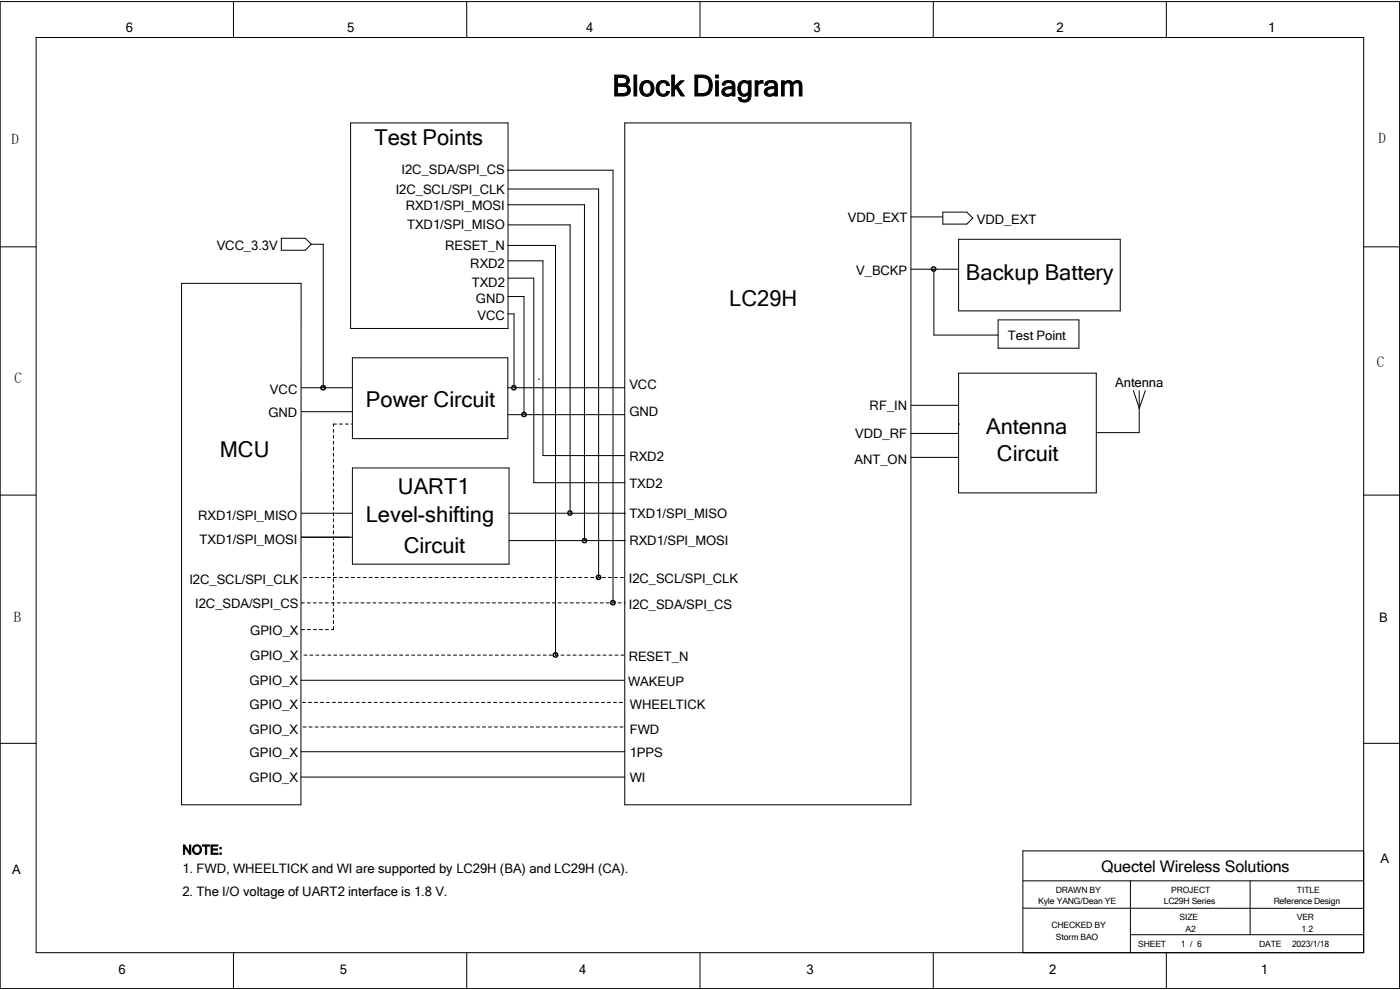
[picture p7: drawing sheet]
<svg xmlns="http://www.w3.org/2000/svg" width="297mm" height="210mm" viewBox="0 0 297 210" stroke-linecap="round" stroke-linejoin="round" font-family="sans-serif">
<defs><g id="words">
<text font-size="6.2" x="129.9" y="20.4">Block Diagram</text>
<g font-size="4.6">
<text x="79.4" y="30.8">Test Points</text>
<text x="204.9" y="59.5">Backup Battery</text>
<text x="154.7" y="64.9">LC29H</text>
<text x="77.6" y="86.3">Power Circuit</text>
<text x="209.2" y="92">Antenna</text>
<text x="46.6" y="96.9">MCU</text>
<text x="211.5" y="97.9">Circuit</text>
<text x="84.4" y="104.8">UART1</text>
<text x="77.6" y="110.8">Level-shifting</text>
<text x="85.6" y="117.3">Circuit</text>
</g>
<text font-size="3.4" x="233.6" y="185.1">Quectel Wireless Solutions</text>
<g font-size="3.1">
<text x="2.5" y="30.6">D</text>
<text x="292.5" y="30.4">D</text>
<text x="292.1" y="77.9">C</text>
<text x="3.1" y="81.2">C</text>
<text x="3" y="131.9">B</text>
</g>
<g font-size="2.8">
<text x="26.7" y="6.7">6</text>
<text x="73.6" y="6.7">5</text>
<text x="124.4" y="6.7">4</text>
<text x="172.6" y="6.7">3</text>
<text x="224.1" y="6.7">2</text>
<text x="269" y="6.7">1</text>
<text x="83.9" y="41.1">I2C_SCL/SPI_CLK</text>
<text x="85.2" y="36.9">I2C_SDA/SPI_CS</text>
<text x="86.1" y="44.6">RXD1/SPI_MOSI</text>
<text x="179.9" y="47">VDD_EXT</text>
<text x="207.2" y="47.5">VDD_EXT</text>
<text x="46" y="53">VCC_3.3V</text>
<text x="86.4" y="48.7">TXD1/SPI_MISO</text>
<text x="94.4" y="53">RESET_N</text>
<text x="99.8" y="56.8">RXD2</text>
<text x="181.7" y="58.3">V_BCKP</text>
<text x="100.1" y="60.8">TXD2</text>
<text x="101" y="64.3">GND</text>
<text x="101.3" y="68">VCC</text>
<text x="213.8" y="72.2">Test Point</text>
<text x="57.3" y="83.6">VCC</text>
<text x="133.5" y="82.6">VCC</text>
<text x="236.6" y="82.2">Antenna</text>
<text x="56.9" y="88.4">GND</text>
<text x="133.5" y="88.3">GND</text>
<text x="184.5" y="87.1">RF_IN</text>
<text x="181.4" y="92.9">VDD_RF</text>
<text x="133.5" y="97.8">RXD2</text>
<text x="181.3" y="98.5">ANT_ON</text>
<text x="133.5" y="103.6">TXD2</text>
<text x="42" y="110.4">RXD1/SPI_MISO</text>
<text x="133.5" y="109.9">TXD1/SPI_MISO</text>
<text x="42.3" y="115.5">TXD1/SPI_MOSI</text>
<text x="133.5" y="115.7">RXD1/SPI_MOSI</text>
<text x="40.2" y="123.9">I2C_SCL/SPI_CLK</text>
<text x="133.4" y="123.7">I2C_SCL/SPI_CLK</text>
<text x="41.4" y="129.1">I2C_SDA/SPI_CS</text>
<text x="133.4" y="129.2">I2C_SDA/SPI_CS</text>
<text x="292.6" y="131.9">B</text>
<text x="53.1" y="134.7">GPIO_X</text>
<text x="53.1" y="140">GPIO_X</text>
<text x="133.4" y="140.3">RESET_N</text>
<text x="53" y="145.3">GPIO_X</text>
<text x="133.3" y="145.6">WAKEUP</text>
<text x="53" y="150.4">GPIO_X</text>
<text x="53" y="155.6">GPIO_X</text>
<text x="133.6" y="155.7">FWD</text>
<text x="133.6" y="150.5">WHEELTICK</text>
<text x="53" y="160.5">GPIO_X</text>
<text x="133.6" y="160.5">1PPS</text>
<text x="53" y="165.9">GPIO_X</text>
<text x="133.6" y="165.9">WI</text>
<text x="2.6" y="185.3">A</text>
<text x="38.7" y="181.2">NOTE:</text>
<text x="38.7" y="185.3">1. FWD, WHEELTICK and WI are supported by LC29H (BA) and LC29H (CA).</text>
<text x="292.9" y="183.2">A</text>
<text x="38.7" y="190.1">2. The I/O voltage of UART2 interface is 1.8 V.</text>
<text x="25.1" y="206.6">6</text>
<text x="72.1" y="206.6">5</text>
<text x="122.9" y="206.6">4</text>
<text x="171.1" y="206.6">3</text>
<text x="222.6" y="206.6">2</text>
<text x="267.5" y="206.6">1</text>
</g>
<g font-size="1.8">
<text x="220.3" y="191.7">Kyle YANG/Dean YE</text>
<text x="224" y="189.4">DRAWN BY</text>
<text x="246.9" y="191.7">LC29H Series</text>
<text x="248.5" y="189.4">PROJECT</text>
<text x="270.2" y="191.7">Reference Design</text>
<text x="275.1" y="189.4">TITLE</text>
<text x="223.1" y="196.8">CHECKED BY</text>
<text x="250.2" y="195.2">SIZE</text>
<text x="251.5" y="197.7">A2</text>
<text x="275.1" y="195.2">VER</text>
<text x="276.1" y="197.7">1.2</text>
<text x="224" y="199.3">Storm BAO</text>
<text x="241.5" y="200.8">SHEET</text>
<text x="250.5" y="200.8">1 / 6</text>
<text x="267.1" y="200.8">DATE</text>
<text x="274.1" y="200.8">2023/1/18</text>
</g>
</g></defs>
<g fill="none" stroke="#000" stroke-width=".21">
<path d="M0 .3h296.9v209.4h-296.9zM7.7 8h281.6v194.1h-281.6zM49.5 .3v7.7M99 .3v7.7M148.5 .3v7.7M198 .3v7.7M247.4 .3v7.7M74.4 26.1h33.4v43.6h-33.4zM107.6 36.1h22.4v91.7M132.5 26.1h60.8v144.6h-60.8zM0 52.4h7.7M59.7 50.5h5.1l1.2 1.3-1.2 1.3h-5.1z"/>
<path d="M66 51.8h2.6v30.5M107.7 47.7h13.2v61.2M107.7 43.4h16.3v71.3M107.7 52.1h10.2v86.9M107.8 40.1h19.2v82.4M107.8 55.3h7.4v41.3h17.3M107.8 59h5.4v43.4h19.3M193.3 57.1h10.1M193.3 46h6.6M198.1 57.1v14h13.7M200 45h5.1l1.3 1.3-1.3 1.2h-5.1zM203.4 50.8h34.3v15.2h-34.3z"/>
<path d="M289.3 52.4h7.6M38.5 60.1h25.4l-.1 110.6h-25.3zM74.8 75.9h32.9v17.1h-32.9zM107.7 66.6h1.4v15.7M107.7 62.9h3.5v25.1M203.4 79.2h29.2v25.4h-29.2zM211.8 67.9h17.1v6h-17.1zM64 82.3h10.8M64 87.3h10.8M70.7 91.1v.6M70.7 92.3v.7M70.7 93.6v.6"/>
<path d="M70.7 94.9v.6M70.7 96.1v.7M70.7 97.4v.6M70.7 98.7v.6M70.7 99.9v.7M71.4 90h-.7v.4M72 90h.6M73.3 90h.6M74.5 90h.3M74.8 99.3h33.2v20.4h-33.2zM107.7 82.3h24.8M107.7 88h24.8"/>
<path d="M114.2 80.4h.1M193.3 86h10.1M193.3 97h10.1M193.3 91.9h10.1M203.4 90h.1M240.5 82.8l1.2 3.8M241.7 82.9v8.9h-8.9M243 82.8l-1.3 3.9M0 105h7.7M64 108.9h10.8M64 114h10.8M70.7 101.2v.7"/>
<path d="M70.7 102.5v.6M70.7 103.8v.6M70.7 105v.7M70.7 106.3v.6M70.7 107.6v.6M70.7 108.8v.6M70.7 110.1v.6M70.7 111.3v.7M70.7 112.6v.6M70.7 113.9v.6M70.7 115.1v.7M70.7 116.4v.7"/>
<path d="M70.7 117.7v.6M70.7 119v.6M108 108.9h24.7M108 114.7h24.7M289.3 105h7.6M63.9 127.9h.7M64 133.6h.6M64.4 122.5h.6M64.5 139h.6M65.2 127.9h.6M65.2 133.6h.7M65.7 122.5h.6"/>
<path d="M65.7 139h.7M66.5 127.9h.6M66.5 133.6h.6M66.9 122.5h.7M67 139h.6M67.7 127.9h.7M67.8 133.6h.6M68.2 122.5h.6M68.3 139h.6M69 127.9h.6M69 133.6h.7M69.5 122.5h.6"/>
<path d="M69.6 139h.6M70.3 127.9h.6M70.7 122.5h.7M70.7 132.9v.7h-.4M70.7 120.2v.7M70.7 121.5v.6M70.7 122.8v.6M70.7 124v.7M70.7 125.3v.6M70.7 126.6v.6M70.7 127.8v.7M70.7 129.1v.7"/>
<path d="M70.7 130.4v.6M70.7 131.7v.6M70.8 139h.7M71.5 127.9h.7M72 122.5h.6M72.1 139h.6M72.8 127.9h.6M73.3 122.5h.6M73.4 139h.6M74.1 127.9h.6M74.5 122.5h.7M74.6 139h.7"/>
<path d="M75.4 127.9h.6M75.8 122.5h.6M75.9 139h.6M76.6 127.9h.6M77 122.5h.7M77.2 139h.6M77.9 127.9h.6M78.3 122.5h.7M78.4 139h.7M79.1 127.9h.7M79.6 122.5h.6M79.7 139h.6"/>
<path d="M80.4 127.9h.6M80.9 122.5h.6M81 139h.6M81.7 127.9h.6M82.1 122.5h.7M82.3 139h.6M82.9 127.9h.7M83.4 122.5h.6M83.5 139h.7M84.2 127.9h.6M84.7 122.5h.6M84.8 139h.6"/>
<path d="M85.5 127.9h.6M85.9 122.5h.7M86.1 139h.6M86.7 127.9h.7M87.2 122.5h.6M87.3 139h.7M88 127.9h.6M88.5 122.5h.6M88.6 139h.6M89.3 127.9h.6M89.7 122.5h.7M89.9 139h.6"/>
<path d="M90.6 127.9h.6M91 122.5h.7M91.1 139h.7M91.8 127.9h.7M92.3 122.5h.6M92.4 139h.6M93.1 127.9h.6M93.6 122.5h.6M93.7 139h.6M94.4 127.9h.6M94.8 122.5h.7M95 139h.6"/>
<path d="M95.6 127.9h.7M96.1 122.5h.6M96.2 139h.7M96.9 127.9h.6M97.4 122.5h.6M97.5 139h.6M98.2 127.9h.6M98.6 122.5h.7M98.8 139h.6M99.4 127.9h.7M99.9 122.5h.6M100 139h.7"/>
<path d="M100.7 127.9h.6M101.2 122.5h.6M101.3 139h.6M101.9 127.9h.7M102.4 122.5h.7M102.5 139h.7M103.2 127.9h.6M103.7 122.5h.7M103.8 139h.6M104.5 127.9h.6M105 122.5h.6M105.1 139h.6"/>
<path d="M105.7 127.9h.7M106.3 122.5h.6M106.3 139h.7M107 127.9h.7M107.5 122.5h.7M107.6 139h.6M108.3 127.9h.6M108.8 122.5h.6M108.9 139h.6M109.6 127.9h.6M110.1 122.5h.6M110.2 139h.6"/>
<path d="M110.8 127.9h.7M111.3 122.5h.7M111.4 139h.7M112.1 127.9h.6M112.6 122.5h.6M112.7 139h.6M113.4 127.9h.6M113.9 122.5h.6M114 139h.6M114.6 127.9h.7M115.1 122.5h.7M115.2 139h.7"/>
<path d="M115.9 127.9h.6M116.4 122.5h.7M116.5 139h.6M117.2 127.9h.6M117.7 122.5h.6M117.8 139h.6M118.4 127.9h.7M119 122.5h.6M119 139h.7M119.7 127.9h.7M120.2 122.5h.7M120.3 139h.6"/>
<path d="M121 127.9h.6M121.5 122.5h.6M121.6 139h.6M122.3 127.9h.6M122.8 122.5h.6M122.9 139h.6M123.5 127.9h.7M124 122.5h.7M124.1 139h.7M124.8 127.9h.6M125.3 122.5h.6M125.4 139h.6"/>
<path d="M126.1 127.9h.6M126.6 122.5h.6M126.7 139h.6M127.3 127.9h.7M127.8 122.5h.6M127.9 139h.7M128.6 127.9h.6M129.1 122.5h.6M129.2 139h.6M129.9 127.9h.6M130.3 122.5h.7M130.5 139h.6"/>
<path d="M131.1 127.9h.7M131.6 122.5h.6M131.7 139h.7M132.4 127.9h.2M0 157.7h7.7M63.8 159.5h68.7M63.8 144.3h68.6M64.2 149h.6M64.3 154.2h.6M65.4 149h.7M65.6 154.2h.6M66.7 149h.7"/>
<path d="M66.8 154.2h.7M68 149h.6M68.1 154.2h.6M69.3 149h.6M69.4 154.2h.6M70.5 149h.7M70.7 154.2h.6M71.8 149h.6M71.9 154.2h.7M73.1 149h.6M73.2 154.2h.6M74.3 149h.7"/>
<path d="M74.5 154.2h.6M75.6 149h.6M75.7 154.2h.7M76.8 149h.7M77 154.2h.6M78.1 149h.6M78.3 154.2h.6M79.4 149h.6M79.5 154.2h.7M80.6 149h.7M80.8 154.2h.6M81.9 149h.6"/>
<path d="M82.1 154.2h.6M83.2 149h.6M83.4 154.2h.6M84.5 149h.6M84.6 154.2h.7M85.7 149h.7M85.9 154.2h.6M87 149h.6M87.2 154.2h.6M88.3 149h.6M88.4 154.2h.7M89.5 149h.7"/>
<path d="M89.7 154.2h.6M90.8 149h.6M91 154.2h.6M92.1 149h.6M92.2 154.2h.7M93.3 149h.7M93.5 154.2h.6M94.6 149h.6M94.8 154.2h.6M95.9 149h.6M96.1 154.2h.6M97.2 149h.6"/>
<path d="M97.3 154.2h.7M98.4 149h.7M98.6 154.2h.6M99.7 149h.6M99.9 154.2h.6M101 149h.6M101.1 154.2h.6M102.2 149h.6M102.4 154.2h.6M103.5 149h.6M103.6 154.2h.7M104.7 149h.7"/>
<path d="M104.9 154.2h.6M106 149h.6M106.2 154.2h.6M107.3 149h.6M107.4 154.2h.7M108.5 149h.7M108.7 154.2h.6M109.8 149h.6M110 154.2h.6M111.1 149h.6M111.3 154.2h.6M112.4 149h.6"/>
<path d="M112.5 154.2h.7M113.6 149h.7M113.8 154.2h.6M114.9 149h.6M115.1 154.2h.6M116.2 149h.6M116.3 154.2h.7M117.4 149h.7M117.6 154.2h.6M118.7 149h.6M118.9 154.2h.6M120 149h.6"/>
<path d="M120.1 154.2h.7M121.2 149h.7M121.4 154.2h.6M122.5 149h.6M122.7 154.2h.6M123.8 149h.6M124 154.2h.6M125.1 149h.6M125.2 154.2h.7M126.3 149h.7M126.5 154.2h.6M127.6 149h.6"/>
<path d="M127.7 154.2h.7M128.9 149h.6M129 154.2h.6M130.1 149h.7M130.3 154.2h.6M131.4 149h.6M131.5 154.2h.7M289.3 157.7h7.6M63.8 164.8h68.7M217 192.7h72.3M217 186.9h72.3M239.8 186.9v15.2"/>
<path d="M239.8 198.3h49.5M265.2 186.9v11.4M289.3 180.5h-72.3v21.6M49.5 202.1v7.6M99 202.1v7.6M148.5 202.1v7.6M198 202.1v7.6M247.4 202.1v7.6"/>
</g>
<g fill="none" stroke="#000" stroke-width=".97">
<path d="M68.5 82.2h.2v.1h-.2zM117.7 138.8h.2v.2h-.2zM126.9 122.4h.2v.2h-.2zM129.9 127.8h.2v.1h-.2z"/>
<circle cx="198.1" cy="57.1" r=".13"/>
<circle cx="109" cy="82.3" r=".13"/>
<circle cx="111.2" cy="87.9" r=".13"/>
<circle cx="120.9" cy="108.8" r=".13"/>
<circle cx="124" cy="114.7" r=".13"/>
</g>
<use href="#words"/>
</svg>
